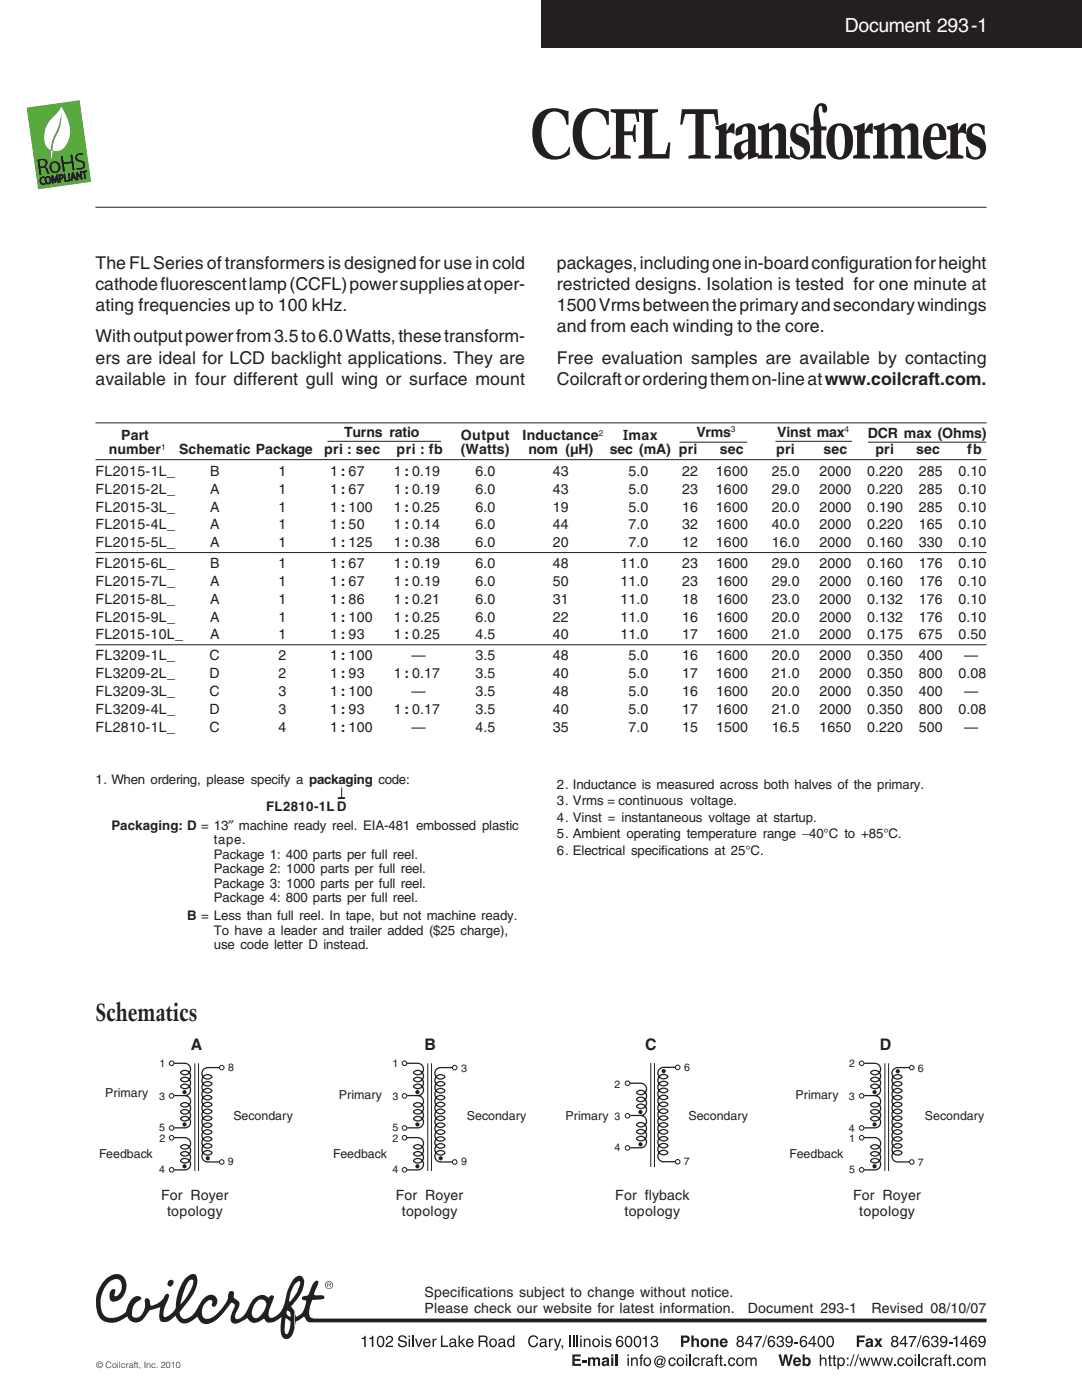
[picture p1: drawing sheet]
<svg xmlns="http://www.w3.org/2000/svg" width="216mm" height="279mm" viewBox="0 0 216 279" stroke-linecap="round" stroke-linejoin="round" font-family="sans-serif">
<defs><g id="words">
<text font-size="14.1" fill="#231f20" x="105.5" y="31.6">CCFL Transformers</text>
<text font-size="4.9" fill="#231f20" x="19" y="203.8">Schematics</text>
<text font-size="3.9" fill="#fff" x="168.6" y="6.4">Document 293 -1</text>
<g font-size="3.5" fill="#231f20">
<text x="19" y="53.6">The FL Series of transformers is designed for use in cold</text>
<text x="111.1" y="53.6">packages, including one in-board configuration for height</text>
<text x="19" y="57.8">cathode fluorescent lamp (CCFL) power supplies at oper-</text>
<text x="111.1" y="57.8">restricted designs. Isolation is tested for one minute at</text>
<text x="19" y="62.1">ating frequencies up to 100 kHz.</text>
<text x="111.1" y="62.1">1500 Vrms between the primary and secondary windings</text>
<text x="19" y="68.3">With output power from 3.5 to 6.0 Watts, these transform-</text>
<text x="111.1" y="66.3">and from each winding to the core.</text>
<text x="19" y="72.6">ers are ideal for LCD backlight applications. They are</text>
<text x="19" y="76.8">available in four different gull wing or surface mount</text>
<text x="111.1" y="72.6">Free evaluation samples are available by contacting</text>
<text x="111.1" y="76.8">Coilcraft or ordering them on-line atwww.coilcraft.com.</text>
</g>
<g font-size="3.2" fill="#231f20">
<text x="38.1" y="209.5">A</text>
<text x="84.7" y="209.5">B</text>
<text x="128.8" y="209.5">C</text>
<text x="175.6" y="209.5">D</text>
</g>
<g font-size="2.8" fill="#231f20">
<text x="24.2" y="87.9">Part</text>
<text x="68.6" y="87.2">Turns ratio</text>
<text x="91.9" y="87.9">Output</text>
<text x="104.3" y="87.9">Inductance</text>
<text x="124.4" y="87.9">Imax</text>
<text x="139" y="87.2">Vrms</text>
<text x="155.1" y="87.2">Vinst max</text>
<text x="173.1" y="87.4">DCR max (Ohms)</text>
<text x="19" y="95">FL2015-1L_</text>
<text x="21.7" y="90.7">number</text>
<text x="35.7" y="90.7">Schematic Package</text>
<text x="41.9" y="95">B</text>
<text x="55.6" y="95">1</text>
<text x="64.7" y="90.7">pri : sec</text>
<text x="65.9" y="95">1 : 67</text>
<text x="78.6" y="95">1 : 0.19</text>
<text x="79.1" y="90.7">pri : fb</text>
<text x="91.9" y="90.7">(Watts)</text>
<text x="94.9" y="95">6.0</text>
<text x="105.4" y="90.7">nom (µH)</text>
<text x="110.3" y="95">43</text>
<text x="121.7" y="90.7">sec (mA) pri</text>
<text x="125.4" y="95">5.0</text>
<text x="136.1" y="95">22</text>
<text x="142.9" y="95">1600</text>
<text x="143.7" y="90.7">sec</text>
<text x="154" y="95">25.0</text>
<text x="154.9" y="90.7">pri</text>
<text x="163.5" y="95">2000</text>
<text x="164.3" y="90.7">sec</text>
<text x="173" y="95">0.220</text>
<text x="174.7" y="90.7">pri</text>
<text x="182.8" y="90.7">sec</text>
<text x="183.4" y="95">285</text>
<text x="191.3" y="95">0.10</text>
<text x="193" y="90.7">fb</text>
<text x="19" y="98.5">FL2015-2L_</text>
<text x="41.9" y="98.5">A</text>
<text x="55.6" y="98.5">1</text>
<text x="65.9" y="98.5">1 : 67</text>
<text x="78.6" y="98.5">1 : 0.19</text>
<text x="94.9" y="98.5">6.0</text>
<text x="110.3" y="98.5">43</text>
<text x="125.4" y="98.5">5.0</text>
<text x="136.1" y="98.5">23</text>
<text x="142.9" y="98.5">1600</text>
<text x="154" y="98.5">29.0</text>
<text x="163.5" y="98.5">2000</text>
<text x="173" y="98.5">0.220</text>
<text x="183.4" y="98.5">285</text>
<text x="191.3" y="98.5">0.10</text>
<text x="19" y="102.1">FL2015-3L_</text>
<text x="19" y="105.7">FL2015-4L_</text>
<text x="41.9" y="102.1">A</text>
<text x="41.9" y="105.7">A</text>
<text x="55.6" y="102.1">1</text>
<text x="55.6" y="105.7">1</text>
<text x="65.9" y="102.1">1 : 100</text>
<text x="65.9" y="105.7">1 : 50</text>
<text x="78.6" y="105.7">1 : 0.14</text>
<text x="78.6" y="102.1">1 : 0.25</text>
<text x="94.9" y="102.1">6.0</text>
<text x="94.9" y="105.7">6.0</text>
<text x="110.3" y="102.1">19</text>
<text x="110.3" y="105.7">44</text>
<text x="125.4" y="102.1">5.0</text>
<text x="125.4" y="105.7">7.0</text>
<text x="136.1" y="102.1">16</text>
<text x="136.1" y="105.7">32</text>
<text x="142.9" y="102.1">1600</text>
<text x="142.9" y="105.7">1600</text>
<text x="154" y="102.1">20.0</text>
<text x="154" y="105.7">40.0</text>
<text x="163.5" y="102.1">2000</text>
<text x="163.5" y="105.7">2000</text>
<text x="173" y="102.1">0.190</text>
<text x="173" y="105.7">0.220</text>
<text x="183.4" y="102.1">285</text>
<text x="183.4" y="105.7">165</text>
<text x="191.3" y="102.1">0.10</text>
<text x="191.3" y="105.7">0.10</text>
<text x="19" y="109.2">FL2015-5L_</text>
<text x="19" y="113.4">FL2015-6L_</text>
<text x="41.9" y="109.2">A</text>
<text x="41.9" y="113.4">B</text>
<text x="55.6" y="109.2">1</text>
<text x="55.6" y="113.4">1</text>
<text x="65.9" y="109.2">1 : 125</text>
<text x="65.9" y="113.4">1 : 67</text>
<text x="78.6" y="113.4">1 : 0.19</text>
<text x="78.6" y="109.2">1 : 0.38</text>
<text x="94.9" y="113.4">6.0</text>
<text x="94.9" y="109.2">6.0</text>
<text x="110.3" y="113.4">48</text>
<text x="110.3" y="109.2">20</text>
<text x="123.8" y="113.4">11.0</text>
<text x="125.4" y="109.2">7.0</text>
<text x="136.1" y="109.2">12</text>
<text x="136.1" y="113.4">23</text>
<text x="142.9" y="109.2">1600</text>
<text x="142.9" y="113.4">1600</text>
<text x="154" y="109.2">16.0</text>
<text x="154" y="113.4">29.0</text>
<text x="163.5" y="109.2">2000</text>
<text x="163.5" y="113.4">2000</text>
<text x="173" y="109.2">0.160</text>
<text x="173" y="113.4">0.160</text>
<text x="183.4" y="109.2">330</text>
<text x="183.4" y="113.4">176</text>
<text x="191.3" y="109.2">0.10</text>
<text x="191.3" y="113.4">0.10</text>
<text x="19" y="116.9">FL2015-7L_</text>
<text x="41.9" y="116.9">A</text>
<text x="55.6" y="116.9">1</text>
<text x="65.9" y="116.9">1 : 67</text>
<text x="78.6" y="116.9">1 : 0.19</text>
<text x="94.9" y="116.9">6.0</text>
<text x="110.3" y="116.9">50</text>
<text x="123.8" y="116.9">11.0</text>
<text x="136.1" y="116.9">23</text>
<text x="142.9" y="116.9">1600</text>
<text x="154" y="116.9">29.0</text>
<text x="163.5" y="116.9">2000</text>
<text x="173" y="116.9">0.160</text>
<text x="183.4" y="116.9">176</text>
<text x="191.3" y="116.9">0.10</text>
<text x="19" y="120.5">FL2015-8L_</text>
<text x="19" y="124.1">FL2015-9L_</text>
<text x="41.9" y="120.5">A</text>
<text x="41.9" y="124.1">A</text>
<text x="55.6" y="120.5">1</text>
<text x="55.6" y="124.1">1</text>
<text x="65.9" y="120.5">1 : 86</text>
<text x="65.9" y="124.1">1 : 100</text>
<text x="78.6" y="120.5">1 : 0.21</text>
<text x="78.6" y="124.1">1 : 0.25</text>
<text x="94.9" y="120.5">6.0</text>
<text x="94.9" y="124.1">6.0</text>
<text x="110.3" y="120.5">31</text>
<text x="110.3" y="124.1">22</text>
<text x="123.8" y="120.5">11.0</text>
<text x="123.8" y="124.1">11.0</text>
<text x="136.1" y="120.5">18</text>
<text x="136.1" y="124.1">16</text>
<text x="142.9" y="120.5">1600</text>
<text x="142.9" y="124.1">1600</text>
<text x="154" y="120.5">23.0</text>
<text x="154" y="124.1">20.0</text>
<text x="163.5" y="120.5">2000</text>
<text x="163.5" y="124.1">2000</text>
<text x="173" y="120.5">0.132</text>
<text x="173" y="124.1">0.132</text>
<text x="183.4" y="120.5">176</text>
<text x="183.4" y="124.1">176</text>
<text x="191.3" y="120.5">0.10</text>
<text x="191.3" y="124.1">0.10</text>
<text x="19" y="127.6">FL2015-10L_</text>
<text x="19" y="131.8">FL3209-1L_</text>
<text x="41.8" y="131.8">C</text>
<text x="41.9" y="127.6">A</text>
<text x="55.6" y="131.8">2</text>
<text x="55.6" y="127.6">1</text>
<text x="65.9" y="131.8">1 : 100</text>
<text x="65.9" y="127.6">1 : 93</text>
<text x="78.6" y="127.6">1 : 0.25</text>
<text x="82.1" y="131.8">—</text>
<text x="94.9" y="127.6">4.5</text>
<text x="94.9" y="131.8">3.5</text>
<text x="110.3" y="127.6">40</text>
<text x="110.3" y="131.8">48</text>
<text x="123.8" y="127.6">11.0</text>
<text x="125.4" y="131.8">5.0</text>
<text x="136.1" y="127.6">17</text>
<text x="136.1" y="131.8">16</text>
<text x="142.9" y="127.6">1600</text>
<text x="142.9" y="131.8">1600</text>
<text x="154" y="127.6">21.0</text>
<text x="154" y="131.8">20.0</text>
<text x="163.5" y="127.6">2000</text>
<text x="163.5" y="131.8">2000</text>
<text x="173" y="127.6">0.175</text>
<text x="173" y="131.8">0.350</text>
<text x="183.4" y="127.6">675</text>
<text x="183.4" y="131.8">400</text>
<text x="191.3" y="127.6">0.50</text>
<text x="192.4" y="131.8">—</text>
<text x="19" y="135.3">FL3209-2L_</text>
<text x="41.8" y="135.3">D</text>
<text x="55.6" y="135.3">2</text>
<text x="65.9" y="135.3">1 : 93</text>
<text x="78.6" y="135.3">1 : 0.17</text>
<text x="94.9" y="135.3">3.5</text>
<text x="110.3" y="135.3">40</text>
<text x="125.4" y="135.3">5.0</text>
<text x="136.1" y="135.3">17</text>
<text x="142.9" y="135.3">1600</text>
<text x="154" y="135.3">21.0</text>
<text x="163.5" y="135.3">2000</text>
<text x="173" y="135.3">0.350</text>
<text x="183.4" y="135.3">800</text>
<text x="191.3" y="135.3">0.08</text>
<text x="19" y="138.9">FL3209-3L_</text>
<text x="19" y="142.5">FL3209-4L_</text>
<text x="41.8" y="138.9">C</text>
<text x="41.8" y="142.5">D</text>
<text x="55.6" y="138.9">3</text>
<text x="55.6" y="142.5">3</text>
<text x="65.9" y="138.9">1 : 100</text>
<text x="65.9" y="142.5">1 : 93</text>
<text x="78.6" y="142.5">1 : 0.17</text>
<text x="82.1" y="138.9">—</text>
<text x="94.9" y="142.5">3.5</text>
<text x="94.9" y="138.9">3.5</text>
<text x="110.3" y="142.5">40</text>
<text x="110.3" y="138.9">48</text>
<text x="125.4" y="142.5">5.0</text>
<text x="125.4" y="138.9">5.0</text>
<text x="136.1" y="142.5">17</text>
<text x="136.1" y="138.9">16</text>
<text x="142.9" y="142.5">1600</text>
<text x="142.9" y="138.9">1600</text>
<text x="154" y="142.5">21.0</text>
<text x="154" y="138.9">20.0</text>
<text x="163.5" y="142.5">2000</text>
<text x="163.5" y="138.9">2000</text>
<text x="173" y="142.5">0.350</text>
<text x="173" y="138.9">0.350</text>
<text x="183.4" y="142.5">800</text>
<text x="183.4" y="138.9">400</text>
<text x="191.3" y="142.5">0.08</text>
<text x="192.4" y="138.9">—</text>
<text x="19" y="146">FL2810-1L_</text>
<text x="41.8" y="146">C</text>
<text x="55.6" y="146">4</text>
<text x="65.9" y="146">1 : 100</text>
<text x="82.1" y="146">—</text>
<text x="94.9" y="146">4.5</text>
<text x="110.3" y="146">35</text>
<text x="125.4" y="146">7.0</text>
<text x="136.1" y="146">15</text>
<text x="142.9" y="146">1500</text>
<text x="154" y="146">16.5</text>
<text x="163.5" y="146">1650</text>
<text x="173" y="146">0.220</text>
<text x="183.4" y="146">500</text>
<text x="192.4" y="146">—</text>
<text x="32.1" y="239.5">For Royer</text>
<text x="79" y="239.5">For Royer</text>
<text x="122.8" y="239.5">For flyback</text>
<text x="170.2" y="239.5">For Royer</text>
<text x="33.3" y="242.7">topology</text>
<text x="80.2" y="242.7">topology</text>
<text x="124.6" y="242.7">topology</text>
<text x="171.4" y="242.7">topology</text>
<text x="84.7" y="258.8">Specifications subject to change without notice.</text>
<text x="84.7" y="261.9">Please check our website for latest information.</text>
<text x="149.2" y="261.9">Document 293-1</text>
<text x="173.9" y="261.9">Revised 08/10/07</text>
</g>
<g font-size="2.6" fill="#231f20">
<text x="19" y="156.5">1. When ordering, please specify a packaging code:</text>
<text x="53.1" y="161.8">FL2810-1LD</text>
<text x="111.1" y="157.4">2. Inductance is measured across both halves of the primary.</text>
<text x="111.1" y="160.7">3. Vrms = continuous voltage.</text>
<text x="22.2" y="165.6">Packaging: D = 13″ machine ready reel. EIA-481 embossed plastic</text>
<text x="111.1" y="164">4. Vinst = instantaneous voltage at startup.</text>
<text x="111.1" y="167.3">5. Ambient operating temperature range −40°C to +85°C.</text>
<text x="42.7" y="168.4">tape.</text>
<text x="42.7" y="171.3">Package 1: 400 parts per full reel.</text>
<text x="111.1" y="170.6">6. Electrical specifications at 25°C.</text>
<text x="42.7" y="174.2">Package 2: 1000 parts per full reel.</text>
<text x="42.7" y="177.1">Package 3: 1000 parts per full reel.</text>
<text x="37.3" y="183.7">B = Less than full reel. In tape, but not machine ready.</text>
<text x="42.7" y="180">Package 4: 800 parts per full reel.</text>
<text x="42.7" y="186.6">To have a leader and trailer added ($25 charge),</text>
<text x="42.7" y="189.5">use code letter D instead.</text>
</g>
<g font-size="2.5" fill="#231f20">
<text x="21" y="218.9">Primary</text>
<text x="67.6" y="219.3">Primary</text>
<text x="158.7" y="219.3">Primary</text>
<text x="46.6" y="223.5">Secondary</text>
<text x="93.2" y="223.5">Secondary</text>
<text x="112.9" y="223.4">Primary</text>
<text x="137.4" y="223.5">Secondary</text>
<text x="184.6" y="223.5">Secondary</text>
<text x="19.8" y="231.1">Feedback</text>
<text x="66.5" y="231.1">Feedback</text>
<text x="157.5" y="231.1">Feedback</text>
</g>
<g font-size="2.1" fill="#231f20">
<text x="31.8" y="213">1</text>
<text x="45.5" y="213.7">8</text>
<text x="78.3" y="213">1</text>
<text x="92" y="213.8">3</text>
<text x="136.5" y="213.7">6</text>
<text x="169.4" y="213">2</text>
<text x="183.2" y="213.8">6</text>
<text x="31.8" y="219.4">3</text>
<text x="78.3" y="219.4">3</text>
<text x="122.6" y="217.1">2</text>
<text x="169.4" y="219.4">3</text>
<text x="31.8" y="225.7">5</text>
<text x="31.8" y="227.8">2</text>
<text x="78.3" y="225.7">5</text>
<text x="78.3" y="227.8">2</text>
<text x="122.6" y="223.5">3</text>
<text x="169.4" y="225.9">4</text>
<text x="169.4" y="227.8">1</text>
<text x="45.5" y="232.6">9</text>
<text x="92" y="232.6">9</text>
<text x="122.6" y="229.8">4</text>
<text x="136.5" y="232.6">7</text>
<text x="183.1" y="232.7">7</text>
<text x="31.8" y="234.2">4</text>
<text x="78.3" y="234.2">4</text>
<text x="169.4" y="234.1">5</text>
</g>
<text font-size="1.8" fill="#231f20" x="19.2" y="273">© Coilcraft, Inc. 2010</text>
<g font-size="1.7" fill="#231f20">
<text x="32.2" y="89.7">1</text>
<text x="119.5" y="86.9">2</text>
<text x="145.8" y="86.3">3</text>
<text x="168.5" y="86.3">4</text>
</g>
</g></defs>
<path d="M107.9 0h108v9.5h-108z" fill="#231f20"/>
<path d="M19 41.4h177.8" fill="none" stroke="#231f20" stroke-width=".2"/>
<g fill="#231f20">
<path d="M72.2 267l.4-.2 .1-.2h.3v2.2h-.3v-1.6h-.5z" fill-rule="evenodd"/>
<path d="M73.7 267l.5-.2 .1-.2h.2v2.2h-.3v-1.6h-.5z" fill-rule="evenodd"/>
<path d="M75.7 266.9l.2-.1a1.09 1.09 0 0 1 0 1.8 1.09 1.09 0 0 1-.2-1.7zM75.4 266.9l-.2 .5v.6a.75 .75 0 0 0 .7 .9 .75 .75 0 0 0 .8-.9v-.6a.73 .73 0 0 0-.4-.7 .73 .73 0 0 0-.9 .2z" fill-rule="evenodd"/>
<path d="M77.3 266.7a.73 .73 0 0 1 1.1 .3 .73 .73 0 0 1-.5 1l-.5 .3-.2 .3h1.2v.2h-1.5l.2-.5 .6-.6a.46 .46 0 0 0 .5-.4 .46 .46 0 0 0-.5-.5l-.3 .1-.1 .5h-.3z" fill-rule="evenodd"/>
<path d="M79.6 266.7a.87 .87 0 0 1 .9-.2 .87 .87 0 0 1 .6 .7h-.3a.53 .53 0 0 0-.5-.5 .53 .53 0 0 0-.5 .6l.9 .3a.69 .69 0 0 1 .5 .8 .69 .69 0 0 1-.9 .5l-.7-.2-.2-.6h.3a.64 .64 0 0 0 .5 .5 .64 .64 0 0 0 .7-.4l-.2-.3-.8-.2a.58 .58 0 0 1-.4-.4 .58 .58 0 0 1 .1-.6z" fill-rule="evenodd"/>
<path d="M81.5 267.2v1.6h.3v-1.6zM81.5 266.5v.4h.3v-.4z" fill-rule="evenodd"/>
</g>
<path d="M82.4 266.5v2.3" fill="none" stroke="#231f20" stroke-width=".28"/>
<g fill="#231f20">
<path d="M82.8 267.2h.3l.4 1.3 .5-1.3h.3l-.6 1.6h-.3z" fill-rule="evenodd"/>
<path d="M84.6 267.4a.85 .85 0 0 0-.1 1.1 .85 .85 0 0 0 1.1 .2l.3-.4h-.3v.1a.47 .47 0 0 1-.8 0l-.1-.3h1.2a.77 .77 0 0 0-.4-.9 .77 .77 0 0 0-.9 .2zM84.9 267.4h.5l.2 .5h-.9z" fill-rule="evenodd"/>
<path d="M86.3 267.2h.3v.2l.5-.3v.3a.43 .43 0 0 0-.5 .5v.9h-.3z" fill-rule="evenodd"/>
<path d="M88 266.5h.3v2h1.1v.3h-1.4z" fill-rule="evenodd"/>
<path d="M89.9 267.2l-.2 .4h.3l.1-.2 .2-.1 .4 .3-.1 .2-.8 .2a.57 .57 0 0 0 .1 .9 .57 .57 0 0 0 .9-.3l.1 .2h.3v-.2l-.2-.1v-.9a.71 .71 0 0 0-1.1-.4zM90 268.2l.7-.2a.41 .41 0 0 1-.2 .6 .41 .41 0 0 1-.6-.3z" fill-rule="evenodd"/>
<path d="M91.5 266.5h.3v1.4l.7-.7h.3l-.6 .6 .7 1h-.4l-.5-.8-.2 .2v.6h-.3z" fill-rule="evenodd"/>
<path d="M93.2 267.4a.85 .85 0 0 0-.2 1.1 .85 .85 0 0 0 1.2 .2l.3-.4h-.3l-.1 .1a.47 .47 0 0 1-.8 0v-.3h1.2a.77 .77 0 0 0-.4-.9 .77 .77 0 0 0-.9 .2zM93.5 267.4h.5l.2 .5h-.9z" fill-rule="evenodd"/>
<path d="M95.5 266.5v2.3h.3v-1l1 .1 .2 .9h.4l-.2-.9-.2-.2a.63 .63 0 0 0 .3-.8 .63 .63 0 0 0-.7-.4zM95.8 266.8h1l.2 .4-.1 .2-1.1 .2z" fill-rule="evenodd"/>
<path d="M97.8 267.4a.82 .82 0 0 0 .1 1.3 .82 .82 0 0 0 1.2-.4 .81 .81 0 0 0-.2-1 .81 .81 0 0 0-1.1 .1zM98.2 267.4a.59 .59 0 0 1 .7 .6 .59 .59 0 0 1-.7 .5l-.3-.5z" fill-rule="evenodd"/>
<path d="M99.7 267.2l-.2 .4h.2l.2-.2 .2-.1 .4 .3-.1 .2-.8 .2a.57 .57 0 0 0 .1 .9 .57 .57 0 0 0 .8-.3l.1 .2h.4v-.2l-.2-.1v-.9a.71 .71 0 0 0-1.1-.4zM99.8 268.2l.6-.2a.41 .41 0 0 1-.1 .6 .41 .41 0 0 1-.6-.3z" fill-rule="evenodd"/>
<path d="M101.4 267.3a.85 .85 0 0 0-.2 1.1 .85 .85 0 0 0 1 .4l.2-.2v.2h.2v-2.3h-.2v.9a.6 .6 0 0 0-1-.1zM101.7 267.4h.2a.65 .65 0 0 1 .5 .6 .65 .65 0 0 1-.5 .6 .73 .73 0 0 1-.2-1.2z" fill-rule="evenodd"/>
<path d="M105.8 266.7a.97 .97 0 0 1 1.6 .5h-.3a.79 .79 0 0 0-1.1-.3 .79 .79 0 0 0-.3 1.1 .68 .68 0 0 0 .7 .6 .68 .68 0 0 0 .7-.6h.3a1.02 1.02 0 0 1-1.2 .9 1.02 1.02 0 0 1-.8-1.2v-.4z" fill-rule="evenodd"/>
<path d="M107.9 267.2l-.2 .4h.3l.1-.2 .3-.1 .3 .3-.1 .2-.8 .2a.57 .57 0 0 0 .1 .9 .57 .57 0 0 0 .9-.3l.1 .2h.3v-.2l-.2-.1v-.9a.71 .71 0 0 0-1.1-.4zM108 268.2l.7-.2a.41 .41 0 0 1-.2 .6 .41 .41 0 0 1-.6-.3z" fill-rule="evenodd"/>
<path d="M109.6 267.2h.2v.2l.6-.3v.3a.43 .43 0 0 0-.6 .5v.9h-.2z" fill-rule="evenodd"/>
<path d="M110.5 267.2h.3l.5 1.3 .4-1.3h.3l-.7 2-.3 .3h-.4v-.3h.3l.2-.3z" fill-rule="evenodd"/>
<path d="M112 268.5h.4l-.1 .6-.3 .2 .2-.5h-.2z" fill-rule="evenodd"/>
</g>
<path d="M113.7 266.5v2.3" fill="none" stroke="#231f20" stroke-width=".33"/>
<path d="M114.5 266.5v2.3M115.2 266.5v2.3" fill="none" stroke="#231f20" stroke-width=".28"/>
<g fill="#231f20">
<path d="M115.8 267.2v1.6h.3v-1.6zM115.8 266.5v.4h.3v-.4z" fill-rule="evenodd"/>
<path d="M116.5 267.2h.3v.2l.2-.2a.56 .56 0 0 1 .8 .5v1.1h-.2l-.1-1.2-.3-.2-.4 .2v1.2h-.3z" fill-rule="evenodd"/>
<path d="M118.4 267.4a.82 .82 0 0 0 0 1.3 .82 .82 0 0 0 1.3-.4 .81 .81 0 0 0-.3-1 .81 .81 0 0 0-1 .1zM118.7 267.4a.59 .59 0 0 1 .7 .6 .59 .59 0 0 1-.7 .5l-.2-.5z" fill-rule="evenodd"/>
<path d="M120 267.2v1.6h.3v-1.6zM120 266.5v.4h.3v-.4z" fill-rule="evenodd"/>
<path d="M120.9 267.2a.66 .66 0 0 1 1.1 .4l-.8-.2-.2 .2 .3 .2a.56 .56 0 0 1 .7 .5 .56 .56 0 0 1-.6 .6l-.6-.2-.2-.4h.3l.2 .3h.5l.1-.2-.3-.3a.64 .64 0 0 1-.7-.5z" fill-rule="evenodd"/>
<path d="M123.1 266.9a1.32 1.32 0 0 0 .5 2 .72 .72 0 0 0 .8-1 .72 .72 0 0 0-1.2-.2v-.1a.55 .55 0 0 1 .1-.6 .55 .55 0 0 1 .7 0l.1 .2h.3a.68 .68 0 0 0-.6-.6 .68 .68 0 0 0-.7 .3zM123.2 268.1a.5 .5 0 0 1 1 0 .5 .5 0 0 1-1 0z" fill-rule="evenodd"/>
<path d="M125.2 266.9l.2-.1a1.09 1.09 0 0 1 0 1.8 1.09 1.09 0 0 1-.2-1.7zM124.9 266.9l-.2 .5v.6a.75 .75 0 0 0 .7 .9 .75 .75 0 0 0 .8-.9v-.6a.73 .73 0 0 0-.5-.7 .73 .73 0 0 0-.8 .2z" fill-rule="evenodd"/>
<path d="M127 266.9l.2-.1a1.09 1.09 0 0 1 0 1.8 1.09 1.09 0 0 1-.2-1.7zM126.7 266.9l-.2 .5v.6a.75 .75 0 0 0 .7 .9 .75 .75 0 0 0 .7-.9v-.6a.73 .73 0 0 0-.4-.7 .73 .73 0 0 0-.8 .2z" fill-rule="evenodd"/>
<path d="M128.2 267l.5-.2 .1-.2h.3v2.2h-.3v-1.6h-.6z" fill-rule="evenodd"/>
<path d="M130 266.8a.69 .69 0 0 1 .8-.2 .69 .69 0 0 1 .4 .8l-.2 .2a.74 .74 0 0 1-.2 1.3 .74 .74 0 0 1-1-.8h.3v.2a.53 .53 0 0 0 .9 .1l.1-.2a.53 .53 0 0 0-.7-.4v-.3l.5-.1v-.4l-.3-.2-.3 .1-.2 .4h-.3z" fill-rule="evenodd"/>
<path d="M147.1 266.8l-.1 .6 .3 .2a.69 .69 0 0 0-.1 1.1 .69 .69 0 0 0 1 0 .69 .69 0 0 0-.1-1.1 .53 .53 0 0 0 .3-.5 .53 .53 0 0 0-.4-.5h-.7zM147.3 268.2a.45 .45 0 0 1 .9 0 .45 .45 0 0 1-.9 0zM147.3 267.1a.4 .4 0 0 1 .8 0 .4 .4 0 0 1-.8 0z" fill-rule="evenodd"/>
<path d="M149.7 266.6l-1 1.4v.3h1v.5h.2v-.5h.3v-.3h-.3v-1.4zM149.6 267l.1 1h-.8z" fill-rule="evenodd"/>
<path d="M150.5 266.6h1.5l-.9 2.2h-.3l.1-.4 .8-1.5h-1.2z" fill-rule="evenodd"/>
<path d="M152.9 266.5h.2l-.8 2.4h-.2z" fill-rule="evenodd"/>
<path d="M153.4 266.9a1.32 1.32 0 0 0 .5 2 .72 .72 0 0 0 .7-1 .72 .72 0 0 0-1.2-.2v-.1a.55 .55 0 0 1 .2-.6 .55 .55 0 0 1 .7 0l.1 .2h.2a.68 .68 0 0 0-.5-.6 .68 .68 0 0 0-.7 .3zM153.5 268.1a.47 .47 0 0 1 .9 0 .47 .47 0 0 1-.9 0z" fill-rule="evenodd"/>
<path d="M155.1 266.8a.69 .69 0 0 1 .9-.2 .69 .69 0 0 1 .3 .8l-.2 .2a.74 .74 0 0 1-.2 1.3 .74 .74 0 0 1-1-.8h.3v.2a.53 .53 0 0 0 .9 .1l.1-.2a.53 .53 0 0 0-.7-.4v-.3l.5-.1 .1-.4-.4-.2-.3 .1-.2 .4h-.2z" fill-rule="evenodd"/>
<path d="M156.9 266.8a.72 .72 0 0 0 0 1.1 .72 .72 0 0 0 1-.1 .69 .69 0 0 1-.5 .8h-.2l-.2-.3h-.3a.62 .62 0 0 0 .7 .6 1.36 1.36 0 0 0 .7-1.9 .75 .75 0 0 0-1.2-.2zM157 267.4a.47 .47 0 0 1 .9 0 .47 .47 0 0 1-.9 0z" fill-rule="evenodd"/>
<path d="M159.8 266.9a1.32 1.32 0 0 0 .5 2 .72 .72 0 0 0 .7-1 .72 .72 0 0 0-1.2-.2v-.1a.55 .55 0 0 1 .2-.6 .55 .55 0 0 1 .7 0l.1 .2h.2a.68 .68 0 0 0-.5-.6 .68 .68 0 0 0-.7 .3zM159.9 268.1a.47 .47 0 0 1 .9 0 .47 .47 0 0 1-.9 0z" fill-rule="evenodd"/>
<path d="M162.3 266.6l-1 1.4v.3h1v.5h.3v-.5h.3v-.3h-.3v-1.4zM162.3 267v1h-.8z" fill-rule="evenodd"/>
<path d="M163.7 266.9l.2-.1a1.09 1.09 0 0 1 0 1.8 1.09 1.09 0 0 1-.2-1.7zM163.3 266.9l-.2 .5v.6a.75 .75 0 0 0 .8 .9 .75 .75 0 0 0 .7-.9v-.6a.73 .73 0 0 0-.4-.7 .73 .73 0 0 0-.9 .2z" fill-rule="evenodd"/>
<path d="M165.4 266.9l.3-.1a1.09 1.09 0 0 1 0 1.8 1.09 1.09 0 0 1-.3-1.7zM165.1 266.9l-.2 .5v.6a.75 .75 0 0 0 .8 .9 .75 .75 0 0 0 .7-.9v-.6a.73 .73 0 0 0-.4-.7 .73 .73 0 0 0-.9 .2z" fill-rule="evenodd"/>
<path d="M178 266.8l-.1 .6 .3 .2a.69 .69 0 0 0-.2 1.1 .69 .69 0 0 0 1.1 0 .69 .69 0 0 0-.2-1.1 .53 .53 0 0 0 .3-.5 .53 .53 0 0 0-.4-.5h-.6zM178.1 268.2a.45 .45 0 0 1 .9 0 .45 .45 0 0 1-.9 0zM178.1 267.1a.4 .4 0 0 1 .8 0 .4 .4 0 0 1-.8 0z" fill-rule="evenodd"/>
<path d="M180.5 266.6l-1 1.4v.3h1v.5h.3v-.5h.3v-.3h-.3v-1.4zM180.5 267v1h-.7z" fill-rule="evenodd"/>
<path d="M181.3 266.6h1.6l-1 2.2h-.3l.1-.4 .8-1.5h-1.2z" fill-rule="evenodd"/>
<path d="M183.7 266.5h.2l-.8 2.4h-.2z" fill-rule="evenodd"/>
<path d="M184.2 266.9a1.32 1.32 0 0 0 .5 2 .72 .72 0 0 0 .8-1 .72 .72 0 0 0-1.2-.2v-.1a.55 .55 0 0 1 .2-.6 .55 .55 0 0 1 .6 0l.1 .2h.3a.68 .68 0 0 0-.5-.6 .68 .68 0 0 0-.8 .3zM184.3 268.1a.5 .5 0 0 1 1 0 .5 .5 0 0 1-1 0z" fill-rule="evenodd"/>
<path d="M186 266.8a.69 .69 0 0 1 .8-.2 .69 .69 0 0 1 .4 .8l-.3 .2a.74 .74 0 0 1-.1 1.3 .74 .74 0 0 1-1-.8h.3v.2a.53 .53 0 0 0 .9 .1v-.2a.53 .53 0 0 0-.6-.4v-.3l.5-.1v-.4l-.4-.2-.3 .1-.1 .4h-.3z" fill-rule="evenodd"/>
<path d="M187.7 266.8a.72 .72 0 0 0 0 1.1 .72 .72 0 0 0 1.1-.1 .69 .69 0 0 1-.6 .8h-.2l-.1-.3h-.3a.62 .62 0 0 0 .6 .6 1.36 1.36 0 0 0 .7-1.9 .75 .75 0 0 0-1.2-.2zM187.8 267.4a.5 .5 0 0 1 1 0 .5 .5 0 0 1-1 0z" fill-rule="evenodd"/>
<path d="M190.2 267l.5-.2 .1-.2h.2v2.2h-.3v-1.6h-.5z" fill-rule="evenodd"/>
<path d="M192.6 266.6l-1 1.4v.3h1v.5h.3v-.5h.3v-.3h-.3v-1.4zM192.6 267v1h-.8z" fill-rule="evenodd"/>
<path d="M193.7 266.9a1.32 1.32 0 0 0 .5 2 .72 .72 0 0 0 .7-1 .72 .72 0 0 0-1.2-.2v-.1a.55 .55 0 0 1 .2-.6 .55 .55 0 0 1 .7 0v.2h.3a.68 .68 0 0 0-.5-.6 .68 .68 0 0 0-.7 .3zM193.8 268.1a.47 .47 0 0 1 .9 0 .47 .47 0 0 1-.9 0z" fill-rule="evenodd"/>
<path d="M195.4 266.8a.72 .72 0 0 0 0 1.1 .72 .72 0 0 0 1-.1 .69 .69 0 0 1-.5 .8h-.2l-.2-.3h-.3a.62 .62 0 0 0 .7 .6 1.36 1.36 0 0 0 .7-1.9 .75 .75 0 0 0-1.2-.2zM195.5 267.4a.47 .47 0 0 1 .9 0 .47 .47 0 0 1-.9 0z" fill-rule="evenodd"/>
<path d="M125.2 270.9v1.7h.3v-1.7zM125.2 270.3v.3h.3v-.3z" fill-rule="evenodd"/>
<path d="M125.9 270.9h.3v.3l.2-.3a.56 .56 0 0 1 .9 .6v1.1h-.3v-1.3l-.4-.2-.3 .2-.1 1.3h-.3z" fill-rule="evenodd"/>
<path d="M127.8 270.4l.5-.1v.2l-.3 .2v.2h.3v.3h-.3v1.4h-.2v-1.4h-.3v-.3h.3z" fill-rule="evenodd"/>
<path d="M128.6 271.2a.82 .82 0 0 0 .1 1.2 .82 .82 0 0 0 1.2-.3 .81 .81 0 0 0-.3-1 .81 .81 0 0 0-1 .1zM128.9 271.2a.58 .58 0 0 1 .8 .6 .58 .58 0 0 1-.8 .5l-.2-.5z" fill-rule="evenodd"/>
<path d="M131.5 271.4l.4-.1a.54 .54 0 0 1 0 .6 .54 .54 0 0 1-.5 .3l-.1-.3zM130.8 271.1a1.19 1.19 0 0 0 .2 1.7 1.19 1.19 0 0 0 1.7-.4h-.2a.97 .97 0 0 1-1.4 .1 .97 .97 0 0 1 0-1.4 .97 .97 0 0 1 1.4 .1 .69 .69 0 0 1-.4 1l.3-1.1h-.2l-.1 .2a.68 .68 0 0 0-.9 0 .68 .68 0 0 0-.1 .9 .48 .48 0 0 0 .8 .1v.1a.93 .93 0 0 0 .9-1 .93 .93 0 0 0-1.1-.8h-.3z" fill-rule="evenodd"/>
<path d="M133.6 271.2a.67 .67 0 0 1 .7-.3 .67 .67 0 0 1 .5 .6h-.3v-.2a.58 .58 0 0 0-.9 .3 .58 .58 0 0 0 .5 .8l.4-.4h.3a.72 .72 0 0 1-.8 .7 .72 .72 0 0 1-.6-.9z" fill-rule="evenodd"/>
<path d="M135.2 271.2a.82 .82 0 0 0 .1 1.2 .82 .82 0 0 0 1.2-.3 .81 .81 0 0 0-.3-1 .81 .81 0 0 0-1 .1zM135.5 271.2a.58 .58 0 0 1 .8 .6 .58 .58 0 0 1-.8 .5l-.2-.5z" fill-rule="evenodd"/>
<path d="M136.9 270.9v1.7h.2v-1.7zM136.9 270.3v.3h.2v-.3z" fill-rule="evenodd"/>
</g>
<g fill="#231f20">
<path d="M158.5 267.8h.8v.3h-.8z"/>
<path d="M189.4 267.8h.7v.3h-.7z"/>
</g>
<path d="M137.7 270.3v2.3" fill="none" stroke="#231f20" stroke-width=".28"/>
<g fill="#231f20">
<path d="M138.4 271.2a.67 .67 0 0 1 .7-.3 .67 .67 0 0 1 .5 .6h-.3v-.2a.58 .58 0 0 0-.9 .3 .58 .58 0 0 0 .5 .8l.4-.4h.3a.72 .72 0 0 1-.8 .7 .72 .72 0 0 1-.6-.9z" fill-rule="evenodd"/>
<path d="M139.9 270.9h.3v.3l.5-.3v.3a.43 .43 0 0 0-.5 .4v1h-.3z" fill-rule="evenodd"/>
<path d="M141.1 271l-.2 .4h.3l.1-.2 .3-.1 .3 .3-.1 .2-.8 .2a.57 .57 0 0 0 .1 .8 .57 .57 0 0 0 .9-.2l.1 .2h.3v-.2l-.2-.1v-1a.71 .71 0 0 0-1.1-.3zM141.2 272l.7-.2a.41 .41 0 0 1-.2 .6 .41 .41 0 0 1-.6-.3z" fill-rule="evenodd"/>
<path d="M142.8 270.4l.5-.1v.2l-.2 .2v.2h.2v.3h-.2v1.4h-.3v-1.4h-.2v-.3h.2z" fill-rule="evenodd"/>
<path d="M143.7 270.5h.3v.4h.2v.3h-.2v1l.2 .2v.2h-.2l-.3-.1v-1.3h-.3v-.3h.3z" fill-rule="evenodd"/>
<path d="M145.5 271.2a.67 .67 0 0 1 .7-.3 .67 .67 0 0 1 .5 .6h-.3v-.2a.58 .58 0 0 0-.9 .3 .58 .58 0 0 0 .5 .8l.4-.4h.3a.72 .72 0 0 1-.8 .7 .72 .72 0 0 1-.6-.9z" fill-rule="evenodd"/>
<path d="M147.1 271.2a.82 .82 0 0 0 0 1.2 .82 .82 0 0 0 1.3-.3 .81 .81 0 0 0-.3-1 .81 .81 0 0 0-1 .1zM147.4 271.2a.58 .58 0 0 1 .7 .6 .58 .58 0 0 1-.7 .5l-.2-.5z" fill-rule="evenodd"/>
<path d="M148.8 270.9h.2v.3l.1-.1a.55 .55 0 0 1 .9 0l.1-.1a.58 .58 0 0 1 .8 .1l.1 1.5h-.3l-.1-1.4a.38 .38 0 0 0-.6 .4v1h-.3v-1.3l-.2-.2-.4 .2-.1 1.3h-.2z" fill-rule="evenodd"/>
<path d="M163.6 270.3h.3v.8l.5-.2a.5 .5 0 0 1 .5 .6v1.1h-.3v-1.3a.42 .42 0 0 0-.7 .1v1.2h-.3z" fill-rule="evenodd"/>
<path d="M165.4 270.5h.3v.4h.3v.3h-.3v1l.3 .2v.2h-.2l-.3-.1-.1-1.3h-.2v-.3h.2z" fill-rule="evenodd"/>
<path d="M166.3 270.5h.3v.4h.3v.3h-.3v1l.3 .2v.2h-.3l-.3-.1v-1.3h-.2v-.3h.2z" fill-rule="evenodd"/>
<path d="M167.6 271.2a.57 .57 0 0 1 .7 .5 .57 .57 0 0 1-.7 .6 .8 .8 0 0 1 0-1.1zM167.1 270.9v2.4h.3v-.9a.7 .7 0 0 0 .9 .2 .7 .7 0 0 0 .3-.9 .67 .67 0 0 0-.4-.7 .67 .67 0 0 0-.8 .2v-.3z" fill-rule="evenodd"/>
<path d="M169 272.3v.3h.3v-.3zM169 270.9v.4h.3v-.4z" fill-rule="evenodd"/>
<path d="M170.3 270.3h.2l-.8 2.4h-.2z" fill-rule="evenodd"/>
<path d="M171.2 270.3h.2l-.8 2.4h-.2z" fill-rule="evenodd"/>
<path d="M171.4 270.9h.3l.3 1.3 .4-1.3h.3l.3 1.3 .4-1.3h.2l-.4 1.7h-.4l-.3-1.3-.3 1.3h-.3z" fill-rule="evenodd"/>
<path d="M173.7 270.9h.3l.3 1.3 .4-1.3h.3l.3 1.3 .3-1.3h.3l-.5 1.7h-.3l-.3-1.3-.3 1.3h-.3z" fill-rule="evenodd"/>
<path d="M176 270.9h.3l.3 1.3 .3-1.3h.3l.4 1.3 .3-1.3h.3l-.5 1.7h-.3l-.3-1.3-.3 1.3h-.3z" fill-rule="evenodd"/>
<path d="M179.2 271.2a.67 .67 0 0 1 .8-.3 .67 .67 0 0 1 .5 .6h-.3l-.1-.2a.58 .58 0 0 0-.8 .3 .58 .58 0 0 0 .5 .8l.4-.4h.3a.72 .72 0 0 1-.9 .7 .72 .72 0 0 1-.6-.9z" fill-rule="evenodd"/>
<path d="M180.8 271.2a.82 .82 0 0 0 .1 1.2 .82 .82 0 0 0 1.3-.3 .81 .81 0 0 0-.3-1 .81 .81 0 0 0-1.1 .1zM181.2 271.2a.59 .59 0 0 1 .7 .6 .59 .59 0 0 1-.7 .5l-.3-.5z" fill-rule="evenodd"/>
<path d="M182.5 270.9v1.7h.3v-1.7zM182.5 270.3v.3h.3v-.3z" fill-rule="evenodd"/>
</g>
<g fill="#231f20">
<path d="M144.6 272.3h.3v.3h-.3z"/>
<path d="M178.3 272.3h.4v.3h-.4z"/>
</g>
<path d="M183.4 270.3v2.3" fill="none" stroke="#231f20" stroke-width=".28"/>
<g fill="#231f20">
<path d="M184 271.2a.67 .67 0 0 1 .8-.3 .67 .67 0 0 1 .5 .6h-.3l-.1-.2a.58 .58 0 0 0-.8 .3 .58 .58 0 0 0 .5 .8l.4-.4h.3a.72 .72 0 0 1-.9 .7 .72 .72 0 0 1-.6-.9z" fill-rule="evenodd"/>
<path d="M185.6 270.9h.3v.3l.5-.3v.3a.43 .43 0 0 0-.5 .4v1h-.3z" fill-rule="evenodd"/>
<path d="M186.8 271l-.2 .4h.2l.2-.2 .2-.1 .4 .3-.1 .2-.8 .2a.57 .57 0 0 0 .1 .8 .57 .57 0 0 0 .8-.2l.1 .2h.4v-.2l-.2-.1v-1a.71 .71 0 0 0-1.1-.3zM186.9 272l.6-.2a.41 .41 0 0 1-.2 .6 .41 .41 0 0 1-.5-.3z" fill-rule="evenodd"/>
<path d="M188.5 270.4l.5-.1v.2l-.3 .2v.2h.3v.3h-.3v1.4h-.3v-1.4h-.2v-.3h.2z" fill-rule="evenodd"/>
<path d="M189.3 270.5h.3v.4h.3v.3h-.3v1l.3 .2v.2h-.2l-.3-.1-.1-1.3h-.2v-.3h.2z" fill-rule="evenodd"/>
<path d="M191.1 271.2a.67 .67 0 0 1 .8-.3 .67 .67 0 0 1 .5 .6h-.3l-.1-.2a.58 .58 0 0 0-.8 .3 .58 .58 0 0 0 .5 .8l.4-.4h.3a.72 .72 0 0 1-.9 .7 .72 .72 0 0 1-.6-.9z" fill-rule="evenodd"/>
<path d="M192.7 271.2a.82 .82 0 0 0 .1 1.2 .82 .82 0 0 0 1.2-.3 .81 .81 0 0 0-.2-1 .81 .81 0 0 0-1.1 .1zM193.1 271.2a.58 .58 0 0 1 .7 .6 .58 .58 0 0 1-.7 .5l-.3-.5z" fill-rule="evenodd"/>
<path d="M194.4 270.9h.3v.3l.1-.1a.55 .55 0 0 1 .8 0l.2-.1a.58 .58 0 0 1 .8 .1v1.5h-.2l-.2-1.4a.38 .38 0 0 0-.5 .4v1h-.3v-1.3l-.3-.2-.3 .2-.1 1.3h-.3z" fill-rule="evenodd"/>
<path d="M135.9 266.5v2.3h.4v-.8h.6a.74 .74 0 0 0 .7-.7 .74 .74 0 0 0-.7-.8zM136.3 266.9l.8 .2v.4l-.8 .1z" fill-rule="evenodd"/>
<path d="M137.9 266.5h.5v.8l.3-.2a.57 .57 0 0 1 .8 .5v1.2h-.5v-1.1l-.3-.3-.2 .2-.1 1.2h-.5z" fill-rule="evenodd"/>
<path d="M139.7 268a.9 .9 0 0 0 1.8 0 .9 .9 0 0 0-1.8 0zM140.4 267.5a.47 .47 0 0 1 .6 .5 .47 .47 0 0 1-.6 .4 .68 .68 0 0 1 0-.9z" fill-rule="evenodd"/>
<path d="M141.8 267.1h.4v.3l.3-.3a.58 .58 0 0 1 .8 .5v1.2h-.4v-1.1l-.3-.3-.3 .2v1.2h-.5z" fill-rule="evenodd"/>
<path d="M143.7 267.4a.86 .86 0 0 0 .2 1.4 .86 .86 0 0 0 1.3-.5h-.5l-.3 .2-.2-.1-.2-.3h1.2a.82 .82 0 0 0-.5-1 .82 .82 0 0 0-1 .3zM144.2 267.5h.4l.2 .3h-.7z" fill-rule="evenodd"/>
<path d="M171 266.5h1.6v.4h-1.2v.5h1v.5h-1v.9h-.4z" fill-rule="evenodd"/>
<path d="M173 267.2l-.3 .5h.5l.2-.3 .3 .2-.5 .2a.55 .55 0 0 0-.4 .9 .55 .55 0 0 0 .9-.1l.1 .2h.5l-.1-1.2a.77 .77 0 0 0-1.2-.4zM173.2 268.2l.5-.2a.39 .39 0 0 1-.1 .4 .39 .39 0 0 1-.4 .1z" fill-rule="evenodd"/>
<path d="M174.4 267.1h.6l.3 .5 .2-.5h.6l-.6 .9 .6 .8h-.6l-.2-.5-.3 .5h-.6l.6-.8z" fill-rule="evenodd"/>
<path d="M114.2 270.3h1.7v.4h-1.2v.5h1.1v.4h-1.1v.6h1.2v.4h-1.7z" fill-rule="evenodd"/>
<path d="M117.3 270.9h.5v.2l.2-.2a.52 .52 0 0 1 .7 .2l.2-.2a.56 .56 0 0 1 .8 .5v1.2h-.4v-1.2l-.2-.2-.3 .2v1.2h-.5v-1.2l-.3-.2-.2 .2v1.2h-.5z" fill-rule="evenodd"/>
<path d="M120.4 271l-.3 .5h.4l.3-.3 .3 .2-.6 .2a.55 .55 0 0 0-.4 .9 .55 .55 0 0 0 1-.1v.2h.5l-.1-1.3a.77 .77 0 0 0-1.1-.3zM120.5 272l.6-.2a.39 .39 0 0 1-.1 .4 .39 .39 0 0 1-.4 .1z" fill-rule="evenodd"/>
<path d="M122 270.9v1.7h.4v-1.7zM122 270.3v.4h.4v-.4z" fill-rule="evenodd"/>
</g>
<g fill="#231f20">
<path d="M190.2 272.3h.4v.3h-.4z"/>
<path d="M116.1 271.5h.9v.4h-.9z"/>
</g>
<path d="M123.1 270.3v2.3" fill="none" stroke="#231f20" stroke-width=".43"/>
<g fill="#231f20">
<path d="M155.3 270.3h.5l.4 1.7 .3-1.7h.5l.4 1.7 .3-1.7h.5l-.6 2.3h-.5l-.3-1.8-.4 1.8h-.4z" fill-rule="evenodd"/>
<path d="M158.4 271.2a.86 .86 0 0 0 .2 1.3 .86 .86 0 0 0 1.2-.4h-.4l-.3 .2-.3-.1-.1-.3h1.1a.82 .82 0 0 0-.4-1 .82 .82 0 0 0-1 .3zM158.9 271.3h.3l.2 .3h-.7z" fill-rule="evenodd"/>
<path d="M160.7 271.3a.46 .46 0 0 1 .6 .4 .46 .46 0 0 1-.6 .5 .66 .66 0 0 1 0-.9zM160.1 270.3v2.3h.5v-.2a.69 .69 0 0 0 .9 .2 .69 .69 0 0 0 .3-.9 .69 .69 0 0 0-.4-.7 .69 .69 0 0 0-.8 .1v-.8z" fill-rule="evenodd"/>
<path d="M62.7 255.9l.5-.3 .3 .1-.2 1a2.87 2.87 0 0 0-.6 1.8h.9a.91 .91 0 0 1 1.1 .3l-.1 .4-2.3 .2-.4 1.1a2.57 2.57 0 0 0 .2 2.5l.8 .1h133.9v.8h-134.8a1.63 1.63 0 0 1-1.3-1.2l-1.3 .9a.79 .79 0 0 0-.5 .9l-.1 .4v-3l.2 .9a2.62 2.62 0 0 0 1.9-2.3l.2-1-.7-.1-.2-.1a.67 .67 0 0 1 .9-.7 1.13 1.13 0 0 0 .8-1.2zM58.8 255.1v1.2l.8-.6h.2a5.1 5.1 0 0 1-1 2.9v1.3a5.8 5.8 0 0 0 1.8-4.5 .99 .99 0 0 0-.8-.8 .99 .99 0 0 0-1 .5zM58.8 255.1l-.7 .9-.7 1.6v4l.5 .4 .1 .5v.3l-.6-.3v.8a.97 .97 0 0 1 .5 1.3l-.5 1.6v1a2.72 2.72 0 0 0 1.4-2.3v-3l-.7-1.2 .7-.8v-1.3l-1.1 1.3a6.1 6.1 0 0 1 1.1-3.6zM51.7 258.6v.8a1.06 1.06 0 0 1 1.2 .3 1.06 1.06 0 0 1 .1 1.3l-.4 .8-.9 1v1l1-.7 .3 .5a2.02 2.02 0 0 0 2.5-.3l.7-.5-.1 1.1a4.4 4.4 0 0 0 .5 3.2l.8 .1v-1l-.3 .1a2.42 2.42 0 0 1-.2-2.2l.1-1.1 .4 .3v-.8l-.2-.4v-.5h.2v-4l-.1 .1a11.9 11.9 0 0 1-1.4 4.3 2.39 2.39 0 0 1-2.1 1 1.87 1.87 0 0 1 .1-2l.8-2.3-.7-.2-.4 .5-.2-.1a1.46 1.46 0 0 0-1.7-.3zM40.5 259.2l-.8 1.2a5 5 0 0 1-2.4 2.7v1l1-.5 1.1-.8a2.01 2.01 0 0 0 3.3 .9 14.7 14.7 0 0 0 3.5-3.7 .64 .64 0 0 1 .6 .3 .64 .64 0 0 1-.1 .8l-.5 1a1.29 1.29 0 0 0 .8 2.1l1-.4 1.4-.8a1.55 1.55 0 0 0 2.3 .8v-1a.89 .89 0 0 1-1.2 .1 .89 .89 0 0 1-.2-1.1 3.3 3.3 0 0 1 1.4-2.4v-.8h-.2a4.3 4.3 0 0 0-2.1 2.7 2.32 2.32 0 0 1-2.3 1.9 2.48 2.48 0 0 1 .5-2.3 1.25 1.25 0 0 0-.8-1.8l-.2-.2v-.3a.62 .62 0 0 0-.3-1 .62 .62 0 0 0-.7 .7 5.9 5.9 0 0 1-2.4 4 2.14 2.14 0 0 1-2.5 .7 2.47 2.47 0 0 1 1.2-3.6l.5 .4a.72 .72 0 0 0 .1 1 .88 .88 0 0 0 .9-1.1 1.33 1.33 0 0 0-.9-1.3 1.33 1.33 0 0 0-1.4 .4zM37.3 254.9v1.3a.95 .95 0 0 1 1.3-.7 5.5 5.5 0 0 1-1.3 3.2v1.3a7.2 7.2 0 0 0 2.1-4.7 1.04 1.04 0 0 0-.8-1 1.04 1.04 0 0 0-1.2 .5zM37.1 255a9.7 9.7 0 0 0-2.1 6.1l-.9 1.2v1.1l.9-.8a1.82 1.82 0 0 0 2.3 1.5v-1a1.03 1.03 0 0 1-1.2-.3 1.03 1.03 0 0 1 0-1.3l1.2-1.5v-1.3l-1.3 1.6 .4-1.9 .9-2.2v-1.3zM34.1 255.4v1.3a.89 .89 0 0 0 .5-1.1zM33.7 255.5a.67 .67 0 0 0-.3 .7 .67 .67 0 0 0 .5 .6l.2-.1v-1.3zM21.3 255.1a6.2 6.2 0 0 0-1.1 8.2 3.8 3.8 0 0 0 4.7-.2l.5-.4a1.89 1.89 0 0 0 1.7 1.2 1.89 1.89 0 0 0 1.8-1.1l.5-.7a1.21 1.21 0 0 1 1.3-.8l1.3-.4-.1 .6a2.61 2.61 0 0 0 .3 2.3 2 2 0 0 0 1.9-.4v-1.1a1.63 1.63 0 0 1-1.3 .5 3.4 3.4 0 0 1 .5-2.9l.5-1.4-.3-.3a.77 .77 0 0 0-.8 .7 3.6 3.6 0 0 1-2.6 1.7l-.1-.3a1.37 1.37 0 0 0-.5-1.2h-.4a1.03 1.03 0 0 0-.1 1.2 2.65 2.65 0 0 1-1.9 2.7 .72 .72 0 0 1-.8-.9 2.69 2.69 0 0 1 1.8-2.8l.1-.2a1.05 1.05 0 0 0-1.8 0 5.1 5.1 0 0 0-1.3 2.7 3.7 3.7 0 0 1-4.1 .9 4.2 4.2 0 0 1-.7-4.4 3.8 3.8 0 0 1 2.9-3 1.32 1.32 0 0 1 1.1 1.9l-.3 .7a1.01 1.01 0 0 1-1.2 .7l.2-.9v-.3l-.4-.1a1.64 1.64 0 0 0-.4 2.4 2.57 2.57 0 0 0 3-2.6 2.12 2.12 0 0 0-.8-2.5 2.12 2.12 0 0 0-2.5 .1z" fill-rule="evenodd"/>
<path d="M65 256.4a.69 .69 0 0 1 1.3 0 .69 .69 0 0 1-1.3 0zM64.8 256.4a.8 .8 0 0 0 1.6 0 .8 .8 0 0 0-1.6 0zM65.3 256v.9h.2v-.4h.2l.3 .4-.2-.4 .2-.1v-.3zM65.5 256.1h.4v.3h-.4z" fill-rule="evenodd"/>
</g>
<path d="M.7 .2h17.5v40.1h-17.5z" fill="#fff"/>
<path d="M5.3 21.5l10.6-1.5 2.3 16.3-10.6 1.5z" fill-rule="evenodd" fill="#59ac40"/>
<g fill="#fff">
<path d="M12.2 21.2a7.6 7.6 0 0 1 1.4 7 2.4 2.4 0 0 1-2.5 2 2.4 2.4 0 0 1-2.3-2.3 5.9 5.9 0 0 1 2.4-5.2l.6-.6z" fill-rule="evenodd"/>
<path d="M10.1 30l.4 .1-.1 1.1-.2 .6z" fill-rule="evenodd"/>
</g>
<path d="M12.3 22.5a8.3 8.3 0 0 1-1.3 5l-.3 1-.2 1.6-.4-.1a8.7 8.7 0 0 1 1.4-4.3z" fill-rule="evenodd" fill="#59ac40"/>
<path d="M7.4 31.9l.5 3.1 .4-.1-.2-1.4a.85 .85 0 0 1 1.2 .8l.2 .4h.4l-.2-.5a1.22 1.22 0 0 0-.7-.9 .88 .88 0 0 0 .4-1.2 .88 .88 0 0 0-1.2-.4zM7.9 32.1a.69 .69 0 0 1 .9-.1 .69 .69 0 0 1 .2 .9l-1 .3zM9.8 33.4a1.2 1.2 0 0 0 2.4 0 1.2 1.2 0 0 0-2.4 0zM10.5 32.6a.86 .86 0 0 1 1.1 .6 .86 .86 0 0 1-.5 1 .93 .93 0 0 1-.8-.6 .93 .93 0 0 1 .2-1zM12.1 31.2l.5 3.1 .4-.1-.2-1.4 1.5-.2 .2 1.4h.4l-.4-3.2-.5 .1 .2 1.3-1.5 .2-.2-1.3zM15.2 30.9a.89 .89 0 0 0-.1 1 .89 .89 0 0 0 .8 .5l.4 .1a.59 .59 0 0 1 .2 .8 .59 .59 0 0 1-.7 .2l-.5-.1-.1 .4a1.14 1.14 0 0 0 1.3-.1 1.14 1.14 0 0 0 .4-1.2l-.8-.5a.56 .56 0 0 1-.6-.3 .56 .56 0 0 1 .1-.7l.3-.1 .6 .1 .1-.4h-.2a1.42 1.42 0 0 0-1.2 .3z" fill-rule="evenodd" fill="#231f20"/>
<path d="M8.3 35.4a.78 .78 0 0 0-.3 1 .78 .78 0 0 0 1 .3v-.1a.5 .5 0 0 1-.8-.1 .58 .58 0 0 1-.1-.7 .58 .58 0 0 1 .7-.3l-.1-.2zM9.3 35.2a.78 .78 0 0 0-.3 1 .78 .78 0 0 0 .9 .4 .78 .78 0 0 0 .3-.9 .78 .78 0 0 0-.9-.5zM9.3 35.4l.2-.1a.59 .59 0 0 1 .6 .6 .59 .59 0 0 1-.7 .6 .88 .88 0 0 1-.1-1.1zM10.3 35.1l.1 1.5h.2l-.1-1.4 .5 1.3h.1l.2-1.4 .3 1.3h.1l-.3-1.5h-.2l-.2 1.3-.5-1.2zM11.8 34.9l.2 1.5 .1-.1v-.6a.5 .5 0 0 0 .5-.6 .5 .5 0 0 0-.8-.2zM11.9 35a.32 .32 0 0 1 .5 .2 .32 .32 0 0 1-.4 .4zM12.8 34.7l.2 1.5 .7-.1-.1-.1h-.5l-.2-1.3zM13.6 34.6l.2 1.5h.2l-.2-1.5zM14.4 34.5l-.2 1.6 .2-.1v-.5h.5l.2 .4h.2l-.7-1.4zM14.5 34.6l.3 .7-.4 .1zM15.2 34.4l.2 1.5h.2l-.2-1.3 .8 1.2h.2l-.2-1.6-.2 .1 .2 1.2-.8-1.1zM16.3 34.2v.2l.4-.1 .2 1.4h.2l-.2-1.4h.4l-.1-.2z" fill-rule="evenodd" fill="#231f20" stroke="#231f20" stroke-width=".2"/>
<path d="M19 84.4h177.8M19 91.7h177.8M19 110.3h177.8M19 128.7h177.8" fill="none" stroke="#231f20" stroke-width=".2"/>
<g fill="#231f20">
<circle cx="36.8" cy="218" r=".42"/>
<circle cx="36.8" cy="224.4" r=".42"/>
<circle cx="36.8" cy="232.8" r=".42"/>
<circle cx="41.5" cy="231.2" r=".42"/>
</g>
<g fill="#fff" stroke="#231f20" stroke-width=".2">
<circle cx="34.2" cy="212.2" r=".46"/>
<circle cx="34.2" cy="218.7" r=".46"/>
<circle cx="34.2" cy="225.1" r=".46"/>
<circle cx="34.2" cy="227.1" r=".46"/>
<circle cx="34.2" cy="233.5" r=".46"/>
<circle cx="44.2" cy="231.9" r=".46"/>
<circle cx="44.2" cy="213.1" r=".46"/>
</g>
<path d="M34.7 212.2h2.2a1.13 1.13 0 0 1 1 1.6 1.13 1.13 0 0 1-1.9 .3 1.11 1.11 0 0 1 1.7-.2 1.11 1.11 0 0 1 0 1.7 1.11 1.11 0 0 1-1.7-.2 1.11 1.11 0 0 1 1.7-.1 1.11 1.11 0 0 1 0 1.6 1.11 1.11 0 0 1-1.7-.1 1.12 1.12 0 0 1 1.9 .3 1.12 1.12 0 0 1-1 1.5h-2.1M36.9 218.6a1.13 1.13 0 0 1 1 1.6 1.13 1.13 0 0 1-1.9 .3 1.11 1.11 0 0 1 1.7-.1 1.11 1.11 0 0 1 0 1.6 1.11 1.11 0 0 1-1.7-.1 1.11 1.11 0 0 1 1.7-.2 1.11 1.11 0 0 1 0 1.7 1.11 1.11 0 0 1-1.7-.1 1.12 1.12 0 0 1 1.9 .2 1.12 1.12 0 0 1-1 1.6h-2.1M43.9 213.1h-2.5a1.13 1.13 0 0 0-1 1.6 1.13 1.13 0 0 0 1.9 .2 1.11 1.11 0 0 0-1.7-.1 1.11 1.11 0 0 0 .1 1.6 1.11 1.11 0 0 0 1.6-.1 1.11 1.11 0 0 0-1.6-.1 1.11 1.11 0 0 0-.1 1.6 1.11 1.11 0 0 0 1.7-.1 1.12 1.12 0 0 0-1.7-.2 1.12 1.12 0 0 0 0 1.7 1.12 1.12 0 0 0 1.7-.1 1.11 1.11 0 0 0-1.7-.2 1.11 1.11 0 0 0 .1 1.7 1.11 1.11 0 0 0 1.6-.2 1.11 1.11 0 0 0-1.6-.1 1.11 1.11 0 0 0-.1 1.6 1.11 1.11 0 0 0 1.7-.1 1.11 1.11 0 0 0-1.7-.1 1.11 1.11 0 0 0 0 1.6 1.11 1.11 0 0 0 1.7-.1 1.11 1.11 0 0 0-1.7-.2 1.11 1.11 0 0 0 .1 1.7 1.11 1.11 0 0 0 1.6-.2 1.11 1.11 0 0 0-1.6-.1 1.11 1.11 0 0 0-.1 1.7 1.11 1.11 0 0 0 1.7-.2 1.11 1.11 0 0 0-1.7-.1 1.11 1.11 0 0 0 0 1.6 1.11 1.11 0 0 0 1.7-.1 1.11 1.11 0 0 0-1.7-.1 1.11 1.11 0 0 0 .1 1.6 1.11 1.11 0 0 0 1.6-.1 1.11 1.11 0 0 0-1.6-.1 1.11 1.11 0 0 0-.1 1.6 1.11 1.11 0 0 0 1.7-.1 1.12 1.12 0 0 0-1.9 .2 1.12 1.12 0 0 0 1 1.6h2.4M34.7 227h2.2a1.13 1.13 0 0 1 1 1.6 1.13 1.13 0 0 1-1.9 .3 1.11 1.11 0 0 1 1.7-.1 1.11 1.11 0 0 1 0 1.6 1.11 1.11 0 0 1-1.7-.1 1.11 1.11 0 0 1 1.7-.2 1.11 1.11 0 0 1 0 1.7 1.11 1.11 0 0 1-1.7-.2 1.12 1.12 0 0 1 1.9 .3 1.12 1.12 0 0 1-1 1.6h-2.2" fill="none" stroke="#231f20" stroke-width=".25"/>
<path d="M38.9 212.2v21.5M39.6 212.2v21.5" fill="none" stroke="#231f20" stroke-width=".2"/>
<g fill="#231f20">
<circle cx="83.3" cy="218" r=".42"/>
<circle cx="83.3" cy="224.4" r=".42"/>
<circle cx="83.3" cy="232.8" r=".42"/>
<circle cx="87.9" cy="231.2" r=".42"/>
</g>
<g fill="#fff" stroke="#231f20" stroke-width=".2">
<circle cx="80.7" cy="212.2" r=".46"/>
<circle cx="80.7" cy="218.7" r=".46"/>
<circle cx="80.7" cy="225.1" r=".46"/>
<circle cx="80.7" cy="227.1" r=".46"/>
<circle cx="80.7" cy="233.5" r=".46"/>
<circle cx="90.7" cy="231.9" r=".46"/>
<circle cx="90.7" cy="213.1" r=".46"/>
</g>
<path d="M81.2 212.2h2.2a1.13 1.13 0 0 1 1 1.6 1.13 1.13 0 0 1-1.9 .3 1.11 1.11 0 0 1 1.7-.2 1.11 1.11 0 0 1-.1 1.7 1.11 1.11 0 0 1-1.6-.2 1.11 1.11 0 0 1 1.6-.1 1.11 1.11 0 0 1 .1 1.6 1.11 1.11 0 0 1-1.7-.1 1.12 1.12 0 0 1 1.9 .3 1.12 1.12 0 0 1-1 1.5h-2.2M83.4 218.6a1.13 1.13 0 0 1 1 1.6 1.13 1.13 0 0 1-1.9 .3 1.11 1.11 0 0 1 1.7-.1 1.11 1.11 0 0 1-.1 1.6 1.11 1.11 0 0 1-1.6-.1 1.11 1.11 0 0 1 1.6-.2 1.11 1.11 0 0 1 .1 1.7 1.11 1.11 0 0 1-1.7-.1 1.12 1.12 0 0 1 1.9 .2 1.12 1.12 0 0 1-1 1.6h-2.2M90.3 213.1h-2.4a1.13 1.13 0 0 0-1 1.6 1.13 1.13 0 0 0 1.9 .2 1.11 1.11 0 0 0-1.7-.1 1.11 1.11 0 0 0 0 1.6 1.11 1.11 0 0 0 1.7-.1 1.11 1.11 0 0 0-1.7-.1 1.11 1.11 0 0 0 0 1.6 1.11 1.11 0 0 0 1.7-.1 1.12 1.12 0 0 0-1.7-.2 1.12 1.12 0 0 0 0 1.7 1.12 1.12 0 0 0 1.7-.1 1.11 1.11 0 0 0-1.7-.2 1.11 1.11 0 0 0 0 1.7 1.11 1.11 0 0 0 1.7-.2 1.11 1.11 0 0 0-1.7-.1 1.11 1.11 0 0 0 0 1.6 1.11 1.11 0 0 0 1.7-.1 1.11 1.11 0 0 0-1.7-.1 1.11 1.11 0 0 0 0 1.6 1.11 1.11 0 0 0 1.7-.1 1.11 1.11 0 0 0-1.7-.2 1.11 1.11 0 0 0 0 1.7 1.11 1.11 0 0 0 1.7-.2 1.11 1.11 0 0 0-1.7-.1 1.11 1.11 0 0 0 0 1.7 1.11 1.11 0 0 0 1.7-.2 1.11 1.11 0 0 0-1.7-.1 1.11 1.11 0 0 0 0 1.6 1.11 1.11 0 0 0 1.7-.1 1.11 1.11 0 0 0-1.7-.1 1.11 1.11 0 0 0 0 1.6 1.11 1.11 0 0 0 1.7-.1 1.11 1.11 0 0 0-1.7-.1 1.11 1.11 0 0 0 0 1.6 1.11 1.11 0 0 0 1.7-.1 1.12 1.12 0 0 0-1.9 .2 1.12 1.12 0 0 0 1 1.6h2.4M81.2 227h2.2a1.13 1.13 0 0 1 1 1.6 1.13 1.13 0 0 1-1.9 .3 1.11 1.11 0 0 1 1.7-.1 1.11 1.11 0 0 1-.1 1.6 1.11 1.11 0 0 1-1.6-.1 1.11 1.11 0 0 1 1.6-.2 1.11 1.11 0 0 1 .1 1.7 1.11 1.11 0 0 1-1.7-.2 1.12 1.12 0 0 1 1.9 .3 1.12 1.12 0 0 1-1 1.6h-2.2" fill="none" stroke="#231f20" stroke-width=".25"/>
<path d="M85.4 212.2v21.5M86.1 212.2v21.5" fill="none" stroke="#231f20" stroke-width=".2"/>
<g fill="#231f20">
<circle cx="174.5" cy="218" r=".42"/>
<circle cx="174.5" cy="224.4" r=".42"/>
<circle cx="174.5" cy="232.8" r=".42"/>
<circle cx="179.1" cy="213.8" r=".42"/>
</g>
<g fill="#fff" stroke="#231f20" stroke-width=".2">
<circle cx="171.9" cy="212.2" r=".46"/>
<circle cx="171.9" cy="218.7" r=".46"/>
<circle cx="171.9" cy="225.1" r=".46"/>
<circle cx="171.9" cy="227.1" r=".46"/>
<circle cx="171.9" cy="233.5" r=".46"/>
<circle cx="181.9" cy="231.9" r=".46"/>
<circle cx="181.9" cy="213.1" r=".46"/>
</g>
<path d="M172.4 212.2h2.2a1.13 1.13 0 0 1 1 1.6 1.13 1.13 0 0 1-1.9 .3 1.11 1.11 0 0 1 1.7-.2 1.11 1.11 0 0 1 0 1.7 1.11 1.11 0 0 1-1.7-.2 1.11 1.11 0 0 1 1.7-.1 1.11 1.11 0 0 1 0 1.6 1.11 1.11 0 0 1-1.7-.1 1.12 1.12 0 0 1 1.9 .3 1.12 1.12 0 0 1-1 1.5h-2.1M174.6 218.6a1.13 1.13 0 0 1 1 1.6 1.13 1.13 0 0 1-1.9 .3 1.11 1.11 0 0 1 1.7-.1 1.11 1.11 0 0 1 0 1.6 1.11 1.11 0 0 1-1.7-.1 1.11 1.11 0 0 1 1.7-.2 1.11 1.11 0 0 1 0 1.7 1.11 1.11 0 0 1-1.7-.1 1.12 1.12 0 0 1 1.9 .2 1.12 1.12 0 0 1-1 1.6h-2.1M181.5 213.1h-2.4a1.13 1.13 0 0 0-1 1.6 1.13 1.13 0 0 0 1.9 .2 1.11 1.11 0 0 0-1.7-.1 1.11 1.11 0 0 0 0 1.6 1.11 1.11 0 0 0 1.7-.1 1.11 1.11 0 0 0-1.7-.1 1.11 1.11 0 0 0 0 1.6 1.11 1.11 0 0 0 1.7-.1 1.12 1.12 0 0 0-1.7-.2 1.12 1.12 0 0 0 0 1.7 1.12 1.12 0 0 0 1.7-.1 1.11 1.11 0 0 0-1.7-.2 1.11 1.11 0 0 0 0 1.7 1.11 1.11 0 0 0 1.7-.2 1.11 1.11 0 0 0-1.7-.1 1.11 1.11 0 0 0 0 1.6 1.11 1.11 0 0 0 1.7-.1 1.11 1.11 0 0 0-1.7-.1 1.11 1.11 0 0 0 0 1.6 1.11 1.11 0 0 0 1.7-.1 1.11 1.11 0 0 0-1.7-.2 1.11 1.11 0 0 0 0 1.7 1.11 1.11 0 0 0 1.7-.2 1.11 1.11 0 0 0-1.7-.1 1.11 1.11 0 0 0 0 1.7 1.11 1.11 0 0 0 1.7-.2 1.11 1.11 0 0 0-1.7-.1 1.11 1.11 0 0 0 0 1.6 1.11 1.11 0 0 0 1.7-.1 1.11 1.11 0 0 0-1.7-.1 1.11 1.11 0 0 0 0 1.6 1.11 1.11 0 0 0 1.7-.1 1.11 1.11 0 0 0-1.7-.1 1.11 1.11 0 0 0 0 1.6 1.11 1.11 0 0 0 1.7-.1 1.12 1.12 0 0 0-1.9 .2 1.12 1.12 0 0 0 1 1.6h2.4M172.4 227h2.2a1.13 1.13 0 0 1 1 1.6 1.13 1.13 0 0 1-1.9 .3 1.11 1.11 0 0 1 1.7-.1 1.11 1.11 0 0 1 0 1.6 1.11 1.11 0 0 1-1.7-.1 1.11 1.11 0 0 1 1.7-.2 1.11 1.11 0 0 1 0 1.7 1.11 1.11 0 0 1-1.7-.2 1.12 1.12 0 0 1 1.9 .3 1.12 1.12 0 0 1-1 1.6h-2.2" fill="none" stroke="#231f20" stroke-width=".25"/>
<path d="M176.6 212.2v21.5M177.3 212.2v21.5" fill="none" stroke="#231f20" stroke-width=".2"/>
<circle cx="132.4" cy="213.8" r=".42" fill="#231f20"/>
<g fill="#fff" stroke="#231f20" stroke-width=".2">
<circle cx="135.2" cy="231.9" r=".46"/>
<circle cx="135.2" cy="213" r=".46"/>
</g>
<g fill="#231f20">
<circle cx="127.8" cy="221.9" r=".42"/>
<circle cx="127.8" cy="228.4" r=".42"/>
</g>
<g fill="#fff" stroke="#231f20" stroke-width=".2">
<circle cx="125.2" cy="216.2" r=".46"/>
<circle cx="125.2" cy="222.7" r=".46"/>
<circle cx="125.2" cy="229.1" r=".46"/>
</g>
<path d="M125.7 216.2h2.2a1.13 1.13 0 0 1 1 1.6 1.13 1.13 0 0 1-1.9 .2 1.11 1.11 0 0 1 1.7-.1 1.11 1.11 0 0 1-.1 1.6 1.11 1.11 0 0 1-1.6-.1 1.11 1.11 0 0 1 1.6-.1 1.11 1.11 0 0 1 .1 1.6 1.11 1.11 0 0 1-1.7-.1 1.12 1.12 0 0 1 1.9 .2 1.12 1.12 0 0 1-1 1.6h-2.2M134.8 213h-2.4a1.13 1.13 0 0 0-1 1.6 1.13 1.13 0 0 0 1.9 .3 1.11 1.11 0 0 0-1.7-.2 1.11 1.11 0 0 0 0 1.7 1.11 1.11 0 0 0 1.7-.2 1.11 1.11 0 0 0-1.7-.1 1.11 1.11 0 0 0 0 1.6 1.11 1.11 0 0 0 1.7-.1 1.12 1.12 0 0 0-1.7-.1 1.12 1.12 0 0 0 0 1.6 1.12 1.12 0 0 0 1.7-.1 1.11 1.11 0 0 0-1.7-.1 1.11 1.11 0 0 0 0 1.6 1.11 1.11 0 0 0 1.7-.1 1.11 1.11 0 0 0-1.7-.1 1.11 1.11 0 0 0 0 1.6 1.11 1.11 0 0 0 1.7-.1 1.11 1.11 0 0 0-1.7-.2 1.11 1.11 0 0 0 0 1.7 1.11 1.11 0 0 0 1.7-.2 1.11 1.11 0 0 0-1.7-.1 1.11 1.11 0 0 0 0 1.6 1.11 1.11 0 0 0 1.7-.1 1.11 1.11 0 0 0-1.7-.1 1.11 1.11 0 0 0 0 1.6 1.11 1.11 0 0 0 1.7-.1 1.11 1.11 0 0 0-1.7-.1 1.11 1.11 0 0 0 0 1.6 1.11 1.11 0 0 0 1.7-.1 1.11 1.11 0 0 0-1.7-.2 1.11 1.11 0 0 0 0 1.7 1.11 1.11 0 0 0 1.7-.2 1.11 1.11 0 0 0-1.7-.1 1.11 1.11 0 0 0 0 1.6 1.11 1.11 0 0 0 1.7-.1 1.12 1.12 0 0 0-1.9 .3 1.12 1.12 0 0 0 1 1.5h2.4M127.9 222.6a1.13 1.13 0 0 1 1 1.6 1.13 1.13 0 0 1-1.9 .3 1.11 1.11 0 0 1 1.7-.2 1.11 1.11 0 0 1-.1 1.7 1.11 1.11 0 0 1-1.6-.2 1.11 1.11 0 0 1 1.6-.1 1.11 1.11 0 0 1 .1 1.7 1.11 1.11 0 0 1-1.7-.2 1.12 1.12 0 0 1 1.9 .3 1.12 1.12 0 0 1-1 1.6h-2.2" fill="none" stroke="#231f20" stroke-width=".25"/>
<path d="M65.3 88.1h22.7M135.6 88.2h13.5M154.7 88.1h15.3M173.2 88.2h23.6M68.2 157.2v2.1M129.9 212.2v20.7M130.6 212.2v20.7" fill="none" stroke="#231f20" stroke-width=".2"/>
<use href="#words"/>
</svg>
